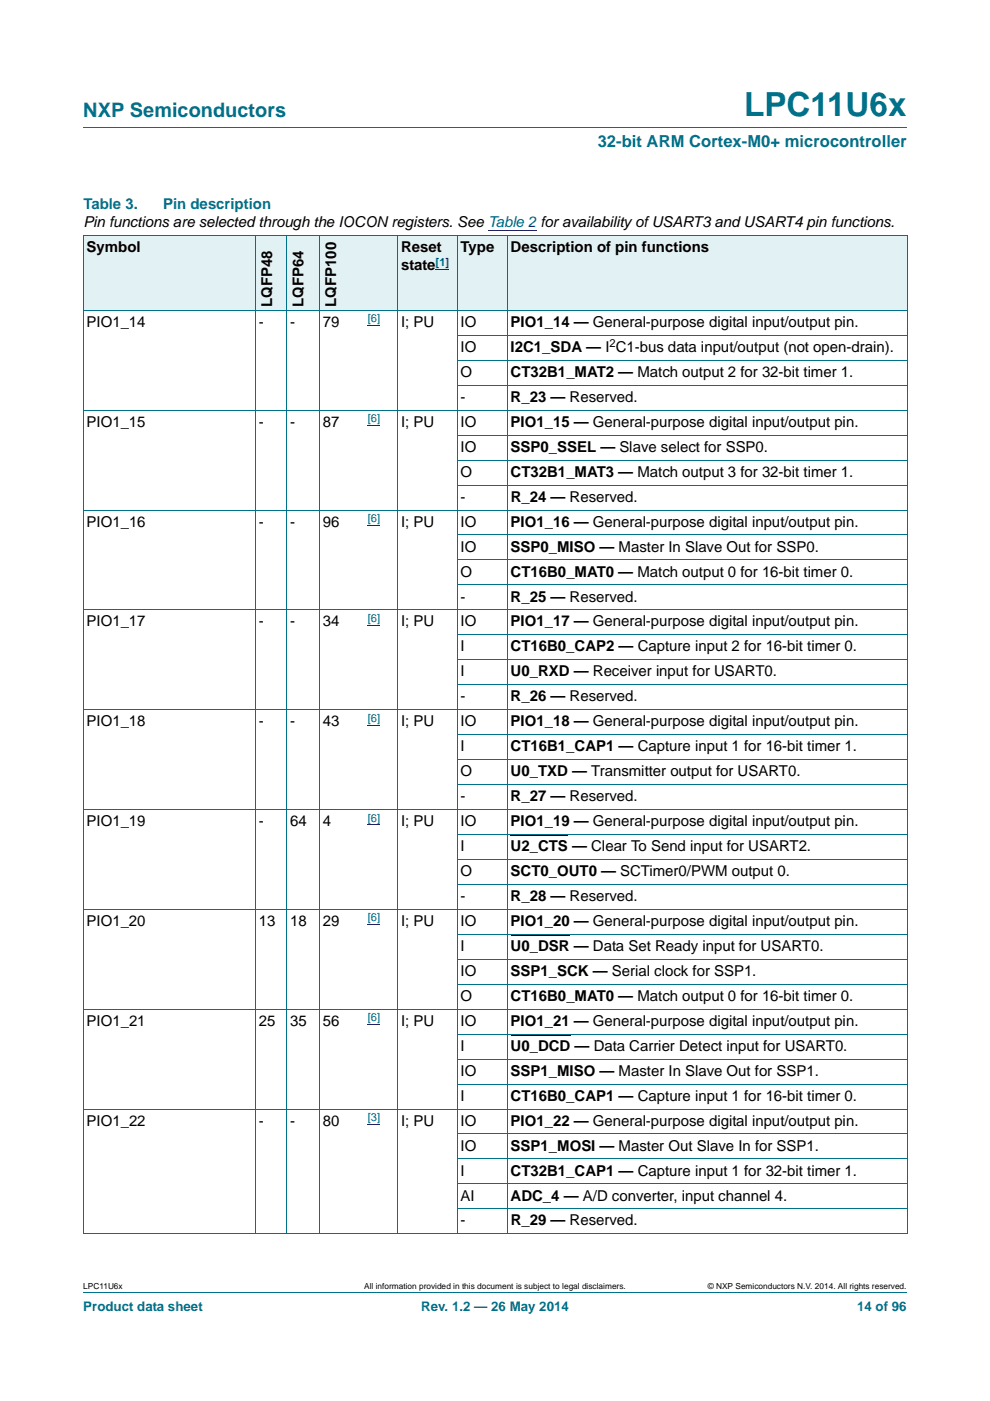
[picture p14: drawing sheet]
<svg xmlns="http://www.w3.org/2000/svg" width="210mm" height="297mm" viewBox="0 0 210 297" stroke-linecap="round" stroke-linejoin="round" font-family="sans-serif">
<defs><g id="words">
<text font-size="7" fill="#00718a" x="157.8" y="24.6">LPC11U6x</text>
<text font-size="4.2" fill="#00718a" x="17.7" y="24.9">NXP Semiconductors</text>
<text font-size="3.5" fill="#00718a" x="126.8" y="31.1">32-bit ARM Cortex-M0+ microcontroller</text>
<g font-size="3.2" fill="#00718a">
<text x="17.7" y="44.3">Table 3.</text>
<text x="34.6" y="44.3">Pin description</text>
</g>
<g font-size="3.2">
<text x="17.7" y="48.2">Pin functions are selected through the IOCON registers. See Table 2 for availability of USART3 and USART4 pin functions.</text>
<text x="18.4" y="53.4">Symbol</text>
<text x="85.1" y="53.4">Reset</text>
<text x="97.7" y="53.4">Type</text>
<text x="108.3" y="53.4">Description of pin functions</text>
<text x="85.1" y="57.3">state</text>
<text x="57.7" y="65.1" transform="rotate(-90 57.7 65.1)">LQFP48</text>
<text x="64.4" y="65.1" transform="rotate(-90 64.4 65.1)">LQFP64</text>
<text x="71.3" y="65.1" transform="rotate(-90 71.3 65.1)">LQFP100</text>
<text x="18.4" y="69.3">PIO1_14</text>
<text x="54.9" y="69.3">-</text>
<text x="61.6" y="69.3">-</text>
<text x="68.5" y="69.3">79</text>
<text x="85.1" y="69.3">I; PU</text>
<text x="97.7" y="69.3">IO</text>
<text x="108.3" y="69.3">PIO1_14 — General-purpose digital input/output pin.</text>
<text x="97.7" y="74.6">IO</text>
<text x="108.3" y="74.6">I2C1_SDA — I C1-bus data input/output (not open-drain).</text>
<text x="97.7" y="79.9">O</text>
<text x="108.3" y="79.9">CT32B1_MAT2 — Match output 2 for 32-bit timer 1.</text>
<text x="97.7" y="85.2">-</text>
<text x="108.3" y="85.2">R_23 — Reserved.</text>
<text x="18.4" y="90.5">PIO1_15</text>
<text x="54.9" y="90.5">-</text>
<text x="61.6" y="90.5">-</text>
<text x="68.5" y="90.5">87</text>
<text x="85.1" y="90.5">I; PU</text>
<text x="97.7" y="95.8">IO</text>
<text x="97.7" y="90.5">IO</text>
<text x="108.3" y="90.5">PIO1_15 — General-purpose digital input/output pin.</text>
<text x="108.3" y="95.8">SSP0_SSEL — Slave select for SSP0.</text>
<text x="97.7" y="101.1">O</text>
<text x="108.3" y="101.1">CT32B1_MAT3 — Match output 3 for 32-bit timer 1.</text>
<text x="97.7" y="106.4">-</text>
<text x="108.3" y="106.4">R_24 — Reserved.</text>
<text x="18.4" y="111.7">PIO1_16</text>
<text x="54.9" y="111.7">-</text>
<text x="61.6" y="111.7">-</text>
<text x="68.5" y="111.7">96</text>
<text x="85.1" y="111.7">I; PU</text>
<text x="97.7" y="111.7">IO</text>
<text x="108.3" y="111.7">PIO1_16 — General-purpose digital input/output pin.</text>
<text x="97.7" y="116.9">IO</text>
<text x="108.3" y="116.9">SSP0_MISO — Master In Slave Out for SSP0.</text>
<text x="97.7" y="122.2">O</text>
<text x="108.3" y="122.2">CT16B0_MAT0 — Match output 0 for 16-bit timer 0.</text>
<text x="97.7" y="127.5">-</text>
<text x="108.3" y="127.5">R_25 — Reserved.</text>
<text x="18.4" y="132.8">PIO1_17</text>
<text x="54.9" y="132.8">-</text>
<text x="61.6" y="132.8">-</text>
<text x="68.5" y="132.8">34</text>
<text x="85.1" y="132.8">I; PU</text>
<text x="97.7" y="132.8">IO</text>
<text x="108.3" y="132.8">PIO1_17 — General-purpose digital input/output pin.</text>
<text x="97.7" y="138.1">I</text>
<text x="97.7" y="143.4">I</text>
<text x="108.3" y="138.1">CT16B0_CAP2 — Capture input 2 for 16-bit timer 0.</text>
<text x="108.3" y="143.4">U0_RXD — Receiver input for USART0.</text>
<text x="97.7" y="148.7">-</text>
<text x="108.3" y="148.7">R_26 — Reserved.</text>
<text x="18.4" y="154">PIO1_18</text>
<text x="54.9" y="154">-</text>
<text x="61.6" y="154">-</text>
<text x="68.5" y="154">43</text>
<text x="85.1" y="154">I; PU</text>
<text x="97.7" y="154">IO</text>
<text x="108.3" y="154">PIO1_18 — General-purpose digital input/output pin.</text>
<text x="97.7" y="159.3">I</text>
<text x="108.3" y="159.3">CT16B1_CAP1 — Capture input 1 for 16-bit timer 1.</text>
<text x="97.7" y="164.6">O</text>
<text x="108.3" y="164.6">U0_TXD — Transmitter output for USART0.</text>
<text x="97.7" y="169.9">-</text>
<text x="108.3" y="169.9">R_27 — Reserved.</text>
<text x="18.4" y="175.2">PIO1_19</text>
<text x="54.9" y="175.2">-</text>
<text x="61.6" y="175.2">64</text>
<text x="68.5" y="175.2">4</text>
<text x="85.1" y="175.2">I; PU</text>
<text x="97.7" y="175.2">IO</text>
<text x="108.3" y="175.2">PIO1_19 — General-purpose digital input/output pin.</text>
<text x="97.7" y="180.4">I</text>
<text x="97.7" y="185.7">O</text>
<text x="108.3" y="180.4">U2_CTS — Clear To Send input for USART2.</text>
<text x="108.3" y="185.7">SCT0_OUT0 — SCTimer0/PWM output 0.</text>
<text x="97.7" y="191">-</text>
<text x="108.3" y="191">R_28 — Reserved.</text>
<text x="18.4" y="196.3">PIO1_20</text>
<text x="54.9" y="196.3">13</text>
<text x="61.6" y="196.3">18</text>
<text x="68.5" y="196.3">29</text>
<text x="85.1" y="196.3">I; PU</text>
<text x="97.7" y="196.3">IO</text>
<text x="108.3" y="196.3">PIO1_20 — General-purpose digital input/output pin.</text>
<text x="97.7" y="201.6">I</text>
<text x="108.3" y="201.6">U0_DSR — Data Set Ready input for USART0.</text>
<text x="97.7" y="206.9">IO</text>
<text x="108.3" y="206.9">SSP1_SCK — Serial clock for SSP1.</text>
<text x="97.7" y="212.2">O</text>
<text x="108.3" y="212.2">CT16B0_MAT0 — Match output 0 for 16-bit timer 0.</text>
<text x="18.4" y="217.5">PIO1_21</text>
<text x="54.9" y="217.5">25</text>
<text x="61.6" y="217.5">35</text>
<text x="68.5" y="217.5">56</text>
<text x="85.1" y="217.5">I; PU</text>
<text x="97.7" y="217.5">IO</text>
<text x="108.3" y="217.5">PIO1_21 — General-purpose digital input/output pin.</text>
<text x="97.7" y="222.8">I</text>
<text x="108.3" y="222.8">U0_DCD — Data Carrier Detect input for USART0.</text>
<text x="97.7" y="228.1">IO</text>
<text x="97.7" y="233.4">I</text>
<text x="108.3" y="233.4">CT16B0_CAP1 — Capture input 1 for 16-bit timer 0.</text>
<text x="108.3" y="228.1">SSP1_MISO — Master In Slave Out for SSP1.</text>
<text x="18.4" y="238.7">PIO1_22</text>
<text x="54.9" y="238.7">-</text>
<text x="61.6" y="238.7">-</text>
<text x="68.5" y="238.7">80</text>
<text x="85.1" y="238.7">I; PU</text>
<text x="97.7" y="238.7">IO</text>
<text x="108.3" y="238.7">PIO1_22 — General-purpose digital input/output pin.</text>
<text x="97.7" y="243.9">IO</text>
<text x="108.3" y="243.9">SSP1_MOSI — Master Out Slave In for SSP1.</text>
<text x="97.7" y="249.2">I</text>
<text x="108.3" y="249.2">CT32B1_CAP1 — Capture input 1 for 32-bit timer 1.</text>
<text x="97.7" y="254.5">AI</text>
<text x="108.3" y="254.5">ADC_4 — A/D converter, input channel 4.</text>
<text x="97.7" y="259.8">-</text>
<text x="108.3" y="259.8">R_29 — Reserved.</text>
</g>
<g font-size="2.8" fill="#00718a">
<text x="17.7" y="277.9">Product data sheet</text>
<text x="89.3" y="277.9">Rev. 1.2 — 26 May 2014</text>
<text x="181.8" y="277.9">14 of 96</text>
</g>
<g font-size="2.4" fill="#00f">
<text x="92.4" y="56.4">[1]</text>
<text x="78" y="68.4">[6]</text>
<text x="78" y="89.5">[6]</text>
<text x="78" y="110.7">[6]</text>
<text x="78" y="131.9">[6]</text>
<text x="78" y="153">[6]</text>
<text x="78" y="174.2">[6]</text>
<text x="78" y="195.4">[6]</text>
<text x="78" y="216.5">[6]</text>
<text x="78" y="237.7">[3]</text>
</g>
<text font-size="2.4" x="129.3" y="73.7">2</text>
<g font-size="1.8">
<text x="17.7" y="273.3">LPC11U6x</text>
<text x="77.2" y="273.3">All information provided in this document is subject to legal disclaimers.</text>
<text x="150.1" y="273.3">© NXP Semiconductors N.V. 2014. All rights reserved.</text>
</g>
</g></defs>
<path d="M17.7 27h174.6M17.7 273.9h174.6" fill="none" stroke="#00718a" stroke-width=".21"/>
<path d="M103.5 48.9h10.3M78 69.1h2.6M78 90.2h2.6M78 111.4h2.6M78 132.6h2.6M78 153.7h2.6M78 174.9h2.6M78 196.1h2.6M78 217.2h2.6M78 238.4h2.6" fill="none" stroke="#00f" stroke-width=".21"/>
<path d="M108.3 177.1h12.2M108.3 198.3h12.5M108.3 219.5h12.7" fill="none" stroke="#000" stroke-width=".34"/>
<g fill="#e2f1f4">
<path d="M17.7 49.9h36.5v15.9h-36.5z"/>
<path d="M54.2 49.9h6.6v15.9h-6.6z"/>
<path d="M60.8 49.9h6.9v15.9h-6.9z"/>
<path d="M67.7 49.9h9.6v15.9h-9.6z"/>
<path d="M77.3 49.9h19.7v15.9h-19.7z"/>
</g>
<path d="M92.4 57.1h2.9" fill="none" stroke="#00f" stroke-width=".21"/>
<g fill="#e2f1f4">
<path d="M97 49.9h10.6v15.9h-10.6z"/>
<path d="M107.6 49.9h84.9v15.9h-84.9z"/>
</g>
<g fill="none" stroke="#00718a" stroke-width=".21">
<path d="M17.6 49.9h175M17.7 50v211.6M54.2 49.9v211.7M60.8 49.9v211.7M67.7 49.9v211.7M84.4 49.9v211.7M97 49.9v211.7M107.6 49.9v211.7M192.5 50v211.6h-174.9M17.6 65.8h175M96.9 71.1h95.7M96.9 76.4h95.7"/>
<path d="M17.6 87h175M96.9 81.7h95.7M96.9 92.3h95.7M96.9 97.5h95.7M17.6 108.1h175M96.9 102.8h95.7M96.9 113.4h95.7M96.9 118.7h95.7M17.6 129.3h175M96.9 124h95.7M96.9 134.6h95.7M96.9 139.9h95.7"/>
<path d="M17.6 150.5h175M96.9 145.2h95.7M96.9 155.8h95.7M17.6 171.6h175M96.9 161h95.7M96.9 166.3h95.7M96.9 176.9h95.7M17.6 192.8h175M96.9 182.2h95.7M96.9 187.5h95.7M96.9 198.1h95.7M17.6 214h175"/>
<path d="M96.9 203.4h95.7M96.9 208.7h95.7M96.9 219.3h95.7M17.6 235.1h175M96.9 224.5h95.7M96.9 229.8h95.7M96.9 240.4h95.7M96.9 245.7h95.7M96.9 251h95.7M96.9 256.3h95.7"/>
</g>
<use href="#words"/>
</svg>
